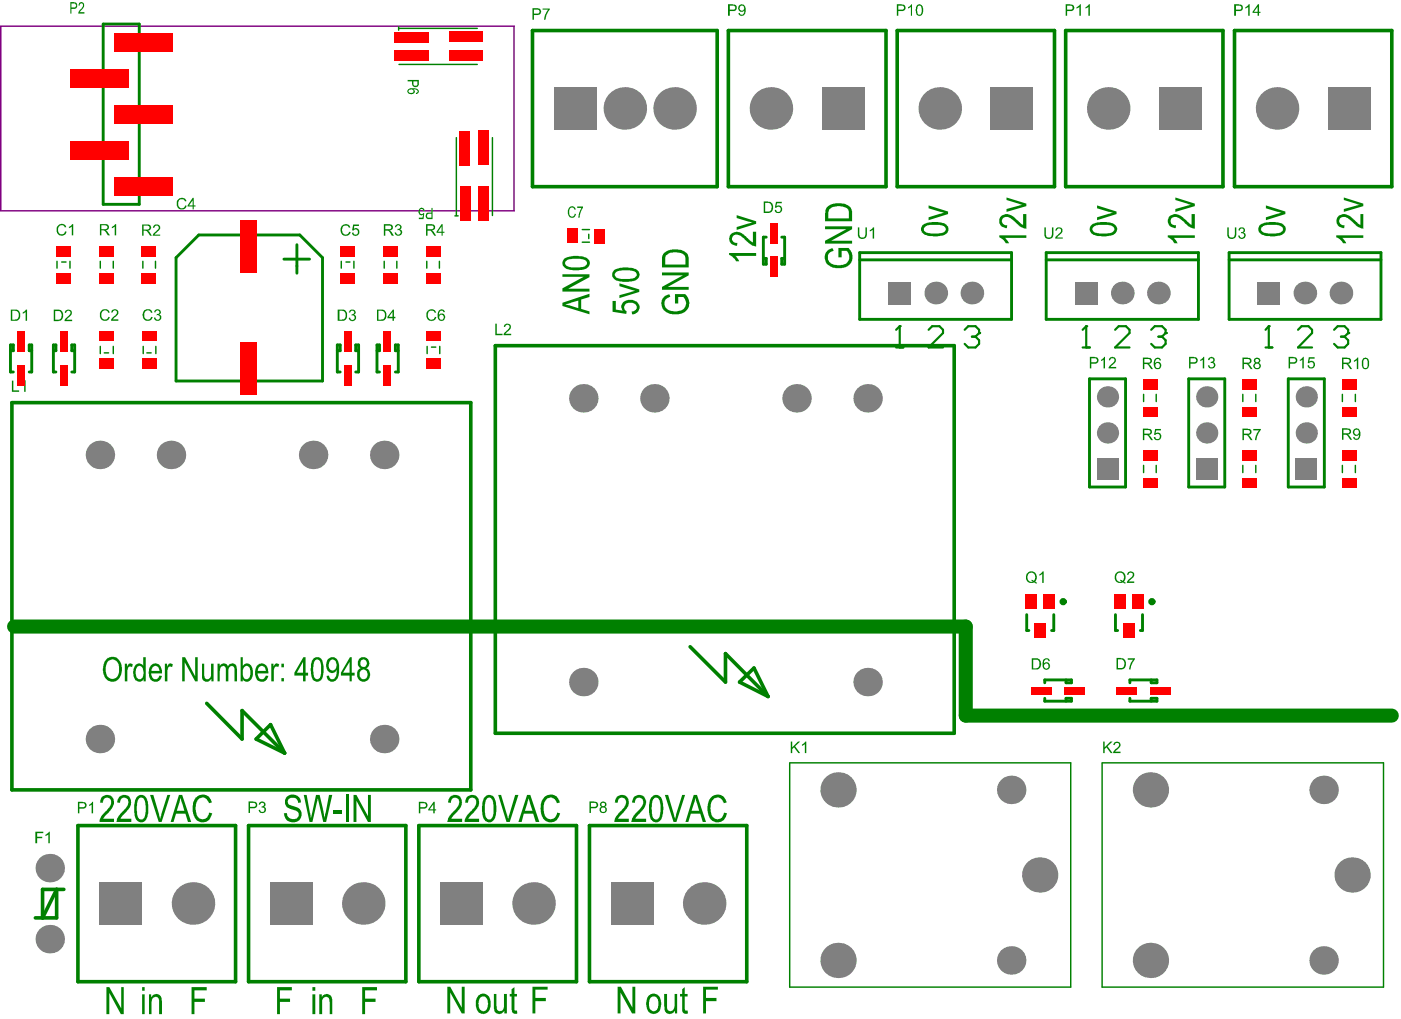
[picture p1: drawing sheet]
<svg xmlns="http://www.w3.org/2000/svg" width="164mm" height="120mm" viewBox="0 0 164 120" stroke-linecap="round" stroke-linejoin="round" font-family="sans-serif">
<path d="M.1 3.1h60.2v21.6h-60.2z" fill="none" stroke="#800080" stroke-width=".17"/>
<g fill="none" stroke="#008000" stroke-width=".34">
<path d="M12.1 2.8h4.2v21.2h-4.2zM20.7 30.2l2.6-2.6h11.9l2.6 2.6v14.5h-17.1zM33.3 30.4h3M34.8 28.7v3.4M89.9 27.8h-.3v3.2h.3v-.7h-.3M91.7 27.8h.4v3.2h-.4v-.7h.4M100.9 29.7h17.8v7.8h-17.8zM100.9 30.5h17.8M122.8 29.7h17.8v7.8h-17.8zM122.8 30.5h17.8M144.2 29.7h17.8v7.8h-17.8zM144.2 30.5h17.8"/>
<path d="M1.2 41.2h.4v-.7h-.4v3.2h.4M3.7 41.2h-.3v-.7h.3v3.2h-.3M6.3 41.2h.3v-.7h-.3v3.2h.3M8.8 41.2h-.4v-.7h.4v3.2h-.4M39.6 41.2h.3v-.7h-.3v3.2h.3M42.1 41.2h-.4v-.7h.4v3.2h-.4M44.2 41.2h.3v-.7h-.3v3.2h.3M46.7 41.2h-.3v-.7h.3v3.2h-.3M127.8 44.5h4.3v12.7h-4.3zM139.5 44.5h4.2v12.7h-4.2zM151.2 44.5h4.2v12.7h-4.2zM120.5 72.1v1.9h.2"/>
<path d="M123.7 72.1v1.9h-.3M125.1 79.8v.3h.6v-.3h-3.1v.3M130.9 72.1v1.9h.2M134.1 72.1v1.9h-.3M135.1 79.8v.3h.7v-.3h-3.2v.3M122.6 82v.3h3.1v-.3h-.6v.3M132.6 82v.3h3.2v-.3h-.7v.3"/>
</g>
<g fill="none" stroke="#008000" stroke-width=".42">
<path d="M62.5 3.6h21.7v18.3h-21.7zM85.5 3.6h18.5v18.3h-18.5zM105.3 3.6h18.4v18.3h-18.4zM125 3.6h18.5v18.3h-18.5zM144.9 3.6h18.4v18.3h-18.4zM1.4 47.3h53.8v45.4h-53.8zM58.1 40.6h53.9v45.5h-53.9zM81 75.9l4.1 4.1v-3.3l5 5M9.1 96.9h18.5v18.3h-18.5zM24.3 82.5l4.1 4.2v-3.3l5 5M29.2 96.9h18.4v18.3h-18.4zM30.1 86.7l1.6-1.7 1.7 3.4z"/>
<path d="M49.1 96.9h18.5v18.3h-18.5zM69.2 96.9h18.4v18.3h-18.4zM86.8 80l1.7-1.6 1.6 3.3zM7.5 104.4h-2.5v3.3l1.6-3.3v3.3h-2.5"/>
</g>
<g fill="none" stroke="#008000" stroke-width=".17">
<path d="M46.8 3.2v.3M46.8 7.6h9.2M46.8 3.3h9.2M53.5 16.2v9.1M57.8 16.2v9.1M6.7 30.7v.8M7.2 30.8h.5M8.2 30.7v.8M11.8 30.7v.8M13.3 30.7v.8M16.8 30.7v.8M18.2 30.7v.8"/>
<path d="M40 30.7v.8M40.6 30.8h.5M41.5 30.7v.8M45.1 30.7v.8M46.6 30.7v.8M50.1 30.7v.8M51.6 30.7v.8M53.4 25.3h.4M68.3 28.4h.9M68.3 26.9h.9M69.1 27.5v.5M11.8 40.7v.8"/>
<path d="M12.2 41.4h.5M13.3 40.7v.8M16.8 40.7v.8M17.2 41.4h.5M18.3 40.7v.8M50.1 40.7v.8M50.6 40.7h.5M51.6 40.7v.8M134.2 46.3v.8M134.2 54.6v.9M135.7 46.3v.8M135.7 54.6v.9"/>
<path d="M145.8 46.3v.8M145.8 54.6v.9M147.4 46.3v.8M147.4 54.6v.9M157.5 46.3v.8M157.5 54.6v.9M159 46.3v.8M159 54.6v.9M92.7 89.5h32.9v26.3h-32.9v-26.2M129.3 89.5h33v26.3h-33v-26.2"/>
</g>
<path d="M1.7 73.5h111.6v10.5h50" fill="none" stroke="#008000" stroke-width="1.7"/>
<g fill="#008000">
<path d="M66.7 24.4a.45 .45 0 0 1 .5-.2 .45 .45 0 0 1 .4 .4h-.2a.33 .33 0 0 0-.4-.2 .33 .33 0 0 0-.2 .4v.1a.34 .34 0 0 0 .2 .5 .34 .34 0 0 0 .4-.3h.2a.49 .49 0 0 1-.6 .4 .49 .49 0 0 1-.4-.5z"/>
<path d="M67.7 24.2h.7v.2l-.3 .7-.1 .4h-.1v-.3l.3-.8h-.5z"/>
<path d="M10.5 94.4l.4-.3v1.4h-.1v-1.1l-.3 .2z"/>
<path d="M30.4 94.3a.39 .39 0 0 1 .5-.2 .39 .39 0 0 1 .2 .5l-.1 .1a.43 .43 0 0 1 0 .7 .43 .43 0 0 1-.6-.3l.1-.1a.25 .25 0 0 0 .3 .3 .25 .25 0 0 0 .2-.3 .25 .25 0 0 0-.3-.2v-.2a.24 .24 0 0 0 .3-.1 .24 .24 0 0 0-.2-.3 .24 .24 0 0 0-.3 .2h-.1z"/>
<path d="M41 36.5a.36 .36 0 0 1 .6-.1 .36 .36 0 0 1 0 .5h-.1a.41 .41 0 0 1 .1 .7 .41 .41 0 0 1-.7-.3h.2a.28 .28 0 0 0 .3 .3 .28 .28 0 0 0 .2-.4 .28 .28 0 0 0-.4-.2l.1-.1a.22 .22 0 0 0 .2-.2 .22 .22 0 0 0-.2-.2 .22 .22 0 0 0-.2 .2h-.2z"/>
<path d="M50.1 36.5h.1a.56 .56 0 0 1 .5-.2 .56 .56 0 0 1 .5 .4h-.2a.44 .44 0 0 0-.6-.2 .44 .44 0 0 0-.2 .6 .41 .41 0 0 0 .4 .4 .41 .41 0 0 0 .4-.3h.2a.59 .59 0 0 1-.6 .4 .67 .67 0 0 1-.5-1z"/>
<path d="M100.7 26.7h.1v.8a.36 .36 0 0 0 .4 .4 .36 .36 0 0 0 .4-.4v-.8h.1v.8a.53 .53 0 0 1-.5 .5 .53 .53 0 0 1-.5-.5z"/>
<path d="M102.1 27l.2-.1 .1-.2h.2v1.3h-.2v-1l-.3 .2z"/>
<path d="M134.1 42h.6a.43 .43 0 0 1 .5 .3l-.2 .3-.2 .1 .2 .1 .3 .5h-.2l-.5-.6h-.3v.6h-.2zM134.3 42.1v.5h.4a.23 .23 0 0 0 .3-.2 .23 .23 0 0 0-.3-.3z"/>
<path d="M135.5 42.1a.42 .42 0 0 1 .7 .2h-.1a.27 .27 0 0 0-.4-.2 .27 .27 0 0 0-.2 .4v.1a.42 .42 0 0 1 .6 0 .42 .42 0 0 1 .1 .6 .42 .42 0 0 1-.6 .1 .94 .94 0 0 1-.1-1.2zM135.6 42.7a.3 .3 0 0 0 .2 .5 .3 .3 0 0 0 .3-.3 .3 .3 0 0 0-.3-.3z"/>
<path d="M9.1 94.1h.6a.41 .41 0 0 1 .5 .4 .41 .41 0 0 1-.5 .4h-.4v.6h-.2zM9.3 94.3v.4h.4a.25 .25 0 0 0 .3-.2 .25 .25 0 0 0-.3-.2z"/>
<path d="M29.2 94.1h.5a.41 .41 0 0 1 .5 .4 .41 .41 0 0 1-.5 .4h-.4v.5h-.1zM29.3 94.2v.5h.4a.25 .25 0 0 0 .3-.2 .25 .25 0 0 0-.3-.3z"/>
<path d="M39.6 36.3h.5a.67 .67 0 0 1 .5 1.1 .47 .47 0 0 1-.5 .2h-.5zM39.8 36.5v1h.3a.52 .52 0 0 0 .4-.3 .52 .52 0 0 0 0-.5l-.2-.2z"/>
<path d="M51.5 36.5v-.1a.42 .42 0 0 1 .7 .2h-.2a.27 .27 0 0 0-.3-.1 .27 .27 0 0 0-.2 .3v.2a.42 .42 0 0 1 .7 0 .42 .42 0 0 1-.3 .6 .57 .57 0 0 1-.5-.8zM51.6 37.1a.28 .28 0 0 0 .1 .4 .28 .28 0 0 0 .4-.1 .28 .28 0 0 0-.2-.4l-.2-.1z"/>
<path d="M50 26.3h.6a.4 .4 0 0 1 .4 .2 .4 .4 0 0 1 0 .4l-.3 .1 .2 .2 .3 .5h-.2l-.5-.6h-.3v.6h-.2zM50.2 26.5v.4h.3a.23 .23 0 0 0 .4-.2 .23 .23 0 0 0-.3-.2z"/>
<path d="M51.8 26.3h.1v.9h.3v.1h-.3v.4h-.1v-.4h-.6v-.1zM51.8 26.6l-.4 .6h.4z"/>
</g>
<path d="M105.6 38.3h.1M105.6 38.3v2.5M105.6 38.3l-.4 .4M105.2 40.8h.8" fill="none" stroke="#008000" stroke-width=".25"/>
<g fill="#008000">
<path d="M132.3 77.3h.9l-.5 .9v.4h-.2v-.4l.3-.5 .2-.3h-.7z"/>
<path d="M132.4 67.1a.43 .43 0 0 1 .6 .1 .43 .43 0 0 1 0 .6l-.5 .4h.6v.2h-.9l.2-.4a.67 .67 0 0 0 .5-.7l-.2-.1-.2 .1-.1 .2-.2-.1z"/>
<path d="M121.1 77.3h.4a.67 .67 0 0 1 .6 .9 .51 .51 0 0 1-.6 .4h-.4zM121.2 77.4v1h.3a.54 .54 0 0 0 .5-.4 .54 .54 0 0 0-.3-.6z"/>
<path d="M122.4 77.4a.42 .42 0 0 1 .5-.2 .42 .42 0 0 1 .3 .4h-.2a.26 .26 0 0 0-.3-.2 .26 .26 0 0 0-.2 .3v.2a.4 .4 0 0 1 .5-.1 .4 .4 0 0 1 .2 .5 .47 .47 0 0 1-.7 .2 .47 .47 0 0 1-.2-.6zM122.5 78.2a.3 .3 0 0 0 .6 0 .3 .3 0 0 0-.6 0z"/>
<path d="M131 77.2l.5 .1a.66 .66 0 0 1 .6 .4 .66 .66 0 0 1-.1 .7l-.3 .2h-.7zM131.2 77.4v1h.3a.49 .49 0 0 0 .4-.3 .49 .49 0 0 0-.1-.5l-.1-.2z"/>
<path d="M130.9 67.3a.69 .69 0 0 1 1 0 .69 .69 0 0 1 0 1l.2 .1-.1 .1-.3-.1a.69 .69 0 0 1-.8-.3 .69 .69 0 0 1 0-.8zM131.1 67.4l-.1 .2a.47 .47 0 0 0 .1 .5 .47 .47 0 0 0 .5 .1h-.2l.1-.2 .2 .2a.52 .52 0 0 0 .2-.6 .52 .52 0 0 0-.4-.4h-.3z"/>
</g>
<path d="M130.8 38.7l.5-.4h.8l.4 .4v.4l-1.7 1.7h1.7" fill="none" stroke="#008000" stroke-width=".25"/>
<g fill="#008000">
<path d="M135.5 50.3h.7v.2h-.5l-.1 .4a.45 .45 0 0 1 .6 .1 .45 .45 0 0 1-.2 .6 .45 .45 0 0 1-.6-.2v-.1h.1a.29 .29 0 0 0 .4 .2 .29 .29 0 0 0 .2-.4 .29 .29 0 0 0-.3-.2l-.2 .2-.2-.1z"/>
<path d="M134.1 50.3h.6a.43 .43 0 0 1 .5 .4l-.2 .3-.2 .1h.2l.3 .6h-.2l-.5-.6h-.3v.6h-.2zM134.3 50.5v.4h.4a.23 .23 0 0 0 .3-.2 .23 .23 0 0 0-.3-.2z"/>
</g>
<path d="M135.1 38.7l.4-.4h.8l.5 .4v.4M135.9 39.5h.4M136.3 39.5l.5 .4v.5l-.5 .4h-.8l-.4-.4M136.8 39.1h.1M136.8 39.1l-.5 .4M148.9 38.3h.1M148.9 38.3v2.5M148.9 38.3l-.4 .4M148.5 40.8h.8" fill="none" stroke="#008000" stroke-width=".25"/>
<g fill="#008000">
<path d="M12.5 115.8h.3l1.4 2.5v-2.5h.3v3.2h-.3l-1.4-2.5v2.5h-.3z"/>
<path d="M22.5 115.8h1.8v.4h-1.5v1h1.2v.4h-1.2v1.4h-.3z"/>
<path d="M32.5 115.8h1.7v.4h-1.4v1h1.2v.4h-1.2v1.4h-.3z"/>
<path d="M1.4 44.7h.2v1.1h.6v.2h-.8z"/>
<path d="M2.5 45l.3-.2 .1-.2h.1v1.4h-.2v-1.1l-.2 .2h-.1z"/>
<path d="M49.2 24.5a.35 .35 0 0 1 .4-.1 .35 .35 0 0 1 .2 .3h-.1a.24 .24 0 0 0-.3-.2 .24 .24 0 0 0-.1 .4v.1l.1 .1 .4-.1-.1 .7h-.6v-.2h.5l.1-.3a.4 .4 0 0 1-.5-.1 .4 .4 0 0 1 0-.5z"/>
<path d="M58.1 38h.2v1.2h.7v.1h-.9z"/>
<path d="M59.2 38.1a.51 .51 0 0 1 .8 .3l-.1 .3-.6 .5h.7v.1h-.9l.1-.3 .5-.4a.25 .25 0 0 0 .1-.3 .25 .25 0 0 0-.3-.2l-.2 .3h-.2z"/>
<path d="M63.7 1h.8l-.4 .7-.1 .6h-.2l.1-.5 .4-.7h-.6z"/>
<path d="M129.2 42.2l.5-.3v1.3h-.2v-1l-.3 .2z"/>
<path d="M130.2 42a.43 .43 0 0 1 .7 .1 .43 .43 0 0 1-.3 .6l-.3 .4h.7v.1h-.9l.1-.3 .2-.2a.46 .46 0 0 0 .3-.6 .28 .28 0 0 0-.3 0 .28 .28 0 0 0-.1 .2h-.2z"/>
<path d="M126.3 .8l.5-.3v1.3h-.1v-1l-.3 .2z"/>
<path d="M127.4 .8l.2-.1 .2-.2h.1v1.3h-.2v-1l-.3 .2z"/>
<path d="M140.8 42.2l.5-.3v1.3h-.2v-1l-.3 .2z"/>
<path d="M141.8 42a.39 .39 0 0 1 .5-.1 .39 .39 0 0 1 .2 .5l-.1 .1a.4 .4 0 0 1 .1 .6 .4 .4 0 0 1-.6 .1l-.2-.3h.2a.28 .28 0 0 0 .3 .2 .28 .28 0 0 0 .2-.3 .28 .28 0 0 0-.3-.2v-.1a.23 .23 0 0 0 .2-.2 .23 .23 0 0 0-.2-.3 .23 .23 0 0 0-.2 .3h-.1z"/>
<path d="M146.1 .8l.3-.1 .1-.2h.1v1.3h-.1v-1l-.3 .2z"/>
<path d="M158.9 42.3l.2-.1 .2-.2h.1v1.3h-.2v-1l-.3 .2z"/>
<path d="M152.5 42.2l.5-.3v1.3h-.2v-1l-.3 .2z"/>
<path d="M153.6 41.9h.7v.2h-.6l-.1 .3a.44 .44 0 0 1 .7 .2 .44 .44 0 0 1-.3 .6 .44 .44 0 0 1-.6-.3h.2a.3 .3 0 0 0 .3 .2 .3 .3 0 0 0 .3-.3 .3 .3 0 0 0-.3-.3h-.2l-.1 .1h-.1z"/>
<path d="M4.1 97.6h1v.2h-.7v.4h.6v.2h-.6v.6h-.3z"/>
<path d="M5.3 97.9l.5-.3v1.4h-.1v-1.1l-.3 .2z"/>
<path d="M2.7 36.7l.3-.4h.2v1.3h-.2v-1l-.2 .2h-.1z"/>
<path d="M7.7 36.4a.42 .42 0 0 1 .6 0 .42 .42 0 0 1 0 .6l-.5 .5h.7v.2l-.9-.1a.96 .96 0 0 1 .5-.6l.1-.1a.25 .25 0 0 0 .1-.3 .25 .25 0 0 0-.3-.1l-.3 .2h-.1z"/>
<path d="M6.7 26.6a.6 .6 0 0 1 .6-.3 .6 .6 0 0 1 .5 .3l-.2 .1a.45 .45 0 0 0-.6-.2 .45 .45 0 0 0-.2 .6 .4 .4 0 0 0 .4 .4 .4 .4 0 0 0 .4-.3h.2a.6 .6 0 0 1-.8 .4 .6 .6 0 0 1-.4-.7z"/>
<path d="M8.1 26.6l.2-.1 .2-.2h.1v1.3h-.2v-1l-.3 .2z"/>
<path d="M9.3 .4a.35 .35 0 0 1 .4-.1 .35 .35 0 0 1 .2 .4l-.5 .7h.5v.2h-.7v-.3l.3-.3a.48 .48 0 0 0 .2-.6h-.3v.3l-.2-.1z"/>
<path d="M16.9 36.5a.62 .62 0 0 1 1 .2h-.2a.45 .45 0 0 0-.6-.2 .45 .45 0 0 0-.2 .6 .41 .41 0 0 0 .4 .4 .41 .41 0 0 0 .4-.3h.2a.61 .61 0 0 1-.8 .4 .61 .61 0 0 1-.3-.8z"/>
<path d="M18.2 36.4a.37 .37 0 0 1 .5 0 .37 .37 0 0 1 0 .5 .39 .39 0 0 1 .2 .5 .39 .39 0 0 1-.5 .2l-.3-.2v-.1h.1a.27 .27 0 0 0 .4 .2 .27 .27 0 0 0 .2-.4 .27 .27 0 0 0-.4-.1v-.2a.21 .21 0 0 0 .3-.2 .21 .21 0 0 0-.3-.2 .21 .21 0 0 0-.2 .3l-.1-.1z"/>
<path d="M18 26.5a.43 .43 0 0 1 .6-.1 .43 .43 0 0 1 0 .7l-.4 .4h.6v.2h-.9l.1-.3 .4-.3a.42 .42 0 0 0 .1-.6 .28 .28 0 0 0-.4 .2h-.2z"/>
<path d="M20.8 23.5a.61 .61 0 0 1 .6-.3 .61 .61 0 0 1 .5 .4h-.2a.43 .43 0 0 0-.5-.2 .43 .43 0 0 0-.3 .5 .41 .41 0 0 0 .3 .5 .41 .41 0 0 0 .5-.3h.2a.6 .6 0 0 1-.6 .5 .75 .75 0 0 1-.5-1.1z"/>
<path d="M46.4 26.5a.37 .37 0 0 1 .6-.1 .37 .37 0 0 1-.1 .5 .39 .39 0 0 1 .3 .6 .39 .39 0 0 1-.6 .2l-.2-.2-.1-.2h.2a.25 .25 0 0 0 .3 .2 .25 .25 0 0 0 .2-.3 .25 .25 0 0 0-.4-.2v-.1a.22 .22 0 0 0 .3-.2 .22 .22 0 0 0-.1-.3 .22 .22 0 0 0-.3 .2v.1l-.2-.1z"/>
<path d="M92.8 87h.2v.7l.6-.7h.3l-.6 .6 .6 .8h-.2l-.5-.7-.2 .2v.5h-.2z"/>
<path d="M94.1 87.4l.3-.2 .1-.2h.1v1.4h-.2v-1.1l-.3 .2z"/>
<path d="M85.6 29.7h3.1v.3h-2.4l.3 .3 .1 .4h-.3a1.51 1.51 0 0 0-.8-.8z"/>
<path d="M85.7 27.6a1.06 1.06 0 0 1 1.7 .1l.9 .8v-1.3h.4v1.7l-.5-.1-.7-.6a1.48 1.48 0 0 0-1.1-.7 .5 .5 0 0 0-.5 .6 .5 .5 0 0 0 .6 .4l-.1 .3a.86 .86 0 0 1-.7-1.2z"/>
<path d="M86.4 25.3l2.3 .7v.3l-2.3 .7v-.4l1.9-.5-1.9-.5z"/>
<path d="M91.1 23.7h.6v.2h-.5l-.1 .3a.44 .44 0 0 1 .6 .2 .44 .44 0 0 1-.2 .6 .44 .44 0 0 1-.6-.3l.2-.1a.3 .3 0 0 0 .3 .3 .3 .3 0 0 0 .3-.3 .3 .3 0 0 0-.3-.3h-.2l-.1 .1h-.2z"/>
<path d="M96.9 29.6l.3-.3 .4-.2h.1l.1 .3a.84 .84 0 0 0-.6 1 .84 .84 0 0 0 .9 .7 1.38 1.38 0 0 0 1.4-.4 1.01 1.01 0 0 0-.1-1.3h-.6v.8h-.4v-1.1h1.2a1.33 1.33 0 0 1 .4 1.5 1.33 1.33 0 0 1-1.4 .9h-.2a1.4 1.4 0 0 1-1.6-1.4z"/>
<path d="M96.8 26.6h3.2v.3l-2.5 1.4h2.5v.3h-3.2v-.3l2.5-1.4h-2.5z"/>
<path d="M50.6 24.4h.2v1.3h-.4a.38 .38 0 0 1-.4-.4 .38 .38 0 0 1 .4-.3h.2zM50.1 25.2v.1a.19 .19 0 0 0 .1 .2 .19 .19 0 0 0 .2 0h.2v-.4h-.3z"/>
<path d="M62.5 1h.5a.41 .41 0 0 1 .5 .4 .41 .41 0 0 1-.5 .4h-.3v.5h-.2zM62.7 1.1v.5h.3a.25 .25 0 0 0 .3-.2 .25 .25 0 0 0-.3-.3z"/>
<path d="M85.4 .5h.5a.41 .41 0 0 1 .5 .3 .41 .41 0 0 1-.4 .5h-.4v.5h-.2zM85.6 .7v.4h.4a.24 .24 0 0 0 .3-.2 .24 .24 0 0 0-.3-.2z"/>
<path d="M86.7 .7a.47 .47 0 0 1 .6-.1 .47 .47 0 0 1 .2 .5v.1a.6 .6 0 0 1-.5 .7l-.3-.3 .1-.1a.27 .27 0 0 0 .4 .2 .27 .27 0 0 0 .1-.4v-.1a.42 .42 0 0 1-.6 .1 .42 .42 0 0 1 0-.6zM86.8 .8a.29 .29 0 0 0 .1 .4 .29 .29 0 0 0 .4 0 .29 .29 0 0 0-.1-.5h-.3z"/>
<path d="M127.9 41.9h.5a.41 .41 0 0 1 .5 .4 .41 .41 0 0 1-.5 .4h-.3v.5h-.2zM128.1 42v.5h.3a.25 .25 0 0 0 .3-.2 .25 .25 0 0 0-.3-.3z"/>
<path d="M125 .5h.6a.39 .39 0 0 1 .5 .4 .39 .39 0 0 1-.5 .4h-.4v.5h-.2zM125.2 .7v.4h.4a.24 .24 0 0 0 .3-.2 .24 .24 0 0 0-.3-.2z"/>
<path d="M145.8 42h.6a.43 .43 0 0 1 .4 .3l-.1 .3-.2 .1 .1 .1 .4 .5h-.2l-.5-.6h-.3v.6h-.2zM146 42.1v.5h.3a.23 .23 0 0 0 .4-.2 .23 .23 0 0 0-.3-.3z"/>
<path d="M147.2 42.1a.38 .38 0 0 1 .5-.1 .38 .38 0 0 1 .1 .6h-.1a.4 .4 0 0 1 .2 .5 .4 .4 0 0 1-.4 .3v-.1a.37 .37 0 0 1-.4-.3 .37 .37 0 0 1 .2-.4l-.2-.3zM147.3 42.3a.22 .22 0 0 0 .4 0 .22 .22 0 0 0-.4 0zM147.2 43a.3 .3 0 0 0 .6 0 .3 .3 0 0 0-.6 0z"/>
<path d="M139.5 41.9h.6a.41 .41 0 0 1 .4 .4 .41 .41 0 0 1-.5 .4h-.3v.5h-.2zM139.7 42v.5h.3a.25 .25 0 0 0 .4-.2 .25 .25 0 0 0-.4-.3z"/>
<path d="M144.8 .5h.5a.41 .41 0 0 1 .5 .4 .41 .41 0 0 1-.4 .4h-.4v.5h-.2zM145 .7v.4h.4a.24 .24 0 0 0 .3-.2 .24 .24 0 0 0-.3-.2z"/>
<path d="M147.6 .5h.1v.9h.2v.1h-.2v.3h-.1v-.3h-.6v-.1zM147.6 .8l-.5 .6h.5z"/>
<path d="M157.5 42h.6a.43 .43 0 0 1 .4 .3l-.1 .3-.2 .1 .1 .1 .4 .5h-.3l-.4-.6h-.4v.6h-.1zM157.6 42.1v.5h.4a.23 .23 0 0 0 .4-.2 .23 .23 0 0 0-.3-.3z"/>
<path d="M159.9 42.1a.46 .46 0 0 1 .6 0 .46 .46 0 0 1 .1 .5v.1a.45 .45 0 0 1-.1 .5 .45 .45 0 0 1-.6-.1l-.1-.2v-.6zM160 42.2v.4a.37 .37 0 0 0 0 .4 .37 .37 0 0 0 .4 .2l.1-.2v-.2a.52 .52 0 0 0-.2-.7z"/>
<path d="M151.2 41.9h.6a.41 .41 0 0 1 .4 .4 .41 .41 0 0 1-.5 .4h-.3v.5h-.2zM151.4 42v.5h.3a.25 .25 0 0 0 .4-.2 .25 .25 0 0 0-.4-.3z"/>
<path d="M1.3 36.3h.4a.66 .66 0 0 1 .6 .4 .66 .66 0 0 1 0 .7 .45 .45 0 0 1-.5 .2h-.5zM1.4 36.5v1h.4a.53 .53 0 0 0 .4-.5 .53 .53 0 0 0-.3-.5z"/>
<path d="M6.3 36.3h.5a.68 .68 0 0 1 .6 .6 .68 .68 0 0 1-.4 .7l-.7 .1zM6.5 36.5v1h.3a.48 .48 0 0 0 .4-.7v-.1l-.2-.2z"/>
<path d="M8.3 .2h.3a.4 .4 0 0 1 .5 .4 .4 .4 0 0 1-.4 .4h-.3v.6h-.1zM8.4 .4v.5h.3a.23 .23 0 0 0 .2-.3 .23 .23 0 0 0-.2-.2z"/>
<path d="M16.7 26.4h.6a.37 .37 0 0 1 .4 .3 .37 .37 0 0 1-.3 .4l.2 .1 .2 .5h-.2l-.3-.5-.2-.1h-.3v.6h-.1zM16.8 26.5v.4h.4a.24 .24 0 0 0 .4-.2 .24 .24 0 0 0-.3-.2z"/>
<path d="M22.6 23.2h.1v.9h.2v.1h-.2v.4h-.1v-.4h-.6v-.1zM22.6 23.5l-.4 .6h.4z"/>
<path d="M49.1 94.1h.6a.41 .41 0 0 1 .5 .4 .41 .41 0 0 1-.5 .4h-.4v.6h-.2zM49.3 94.3v.4h.4a.25 .25 0 0 0 .3-.2 .25 .25 0 0 0-.3-.2z"/>
<path d="M50.9 94.1h.1v.9h.2v.1h-.2v.4h-.2v-.4h-.6v-.1zM50.8 94.4l-.4 .6h.4z"/>
<path d="M44.2 36.3h.5a.66 .66 0 0 1 .6 .4 .66 .66 0 0 1-.1 .8l-.2 .1h-.8zM44.4 36.5v1h.3a.52 .52 0 0 0 .5-.4 .52 .52 0 0 0-.4-.6z"/>
<path d="M46.1 36.3h.1v.9h.2v.2h-.2v.2h-.1v-.2h-.6v-.2zM46.1 36.6l-.5 .6h.5z"/>
<path d="M45 26.3h.6a.39 .39 0 0 1 .5 .3 .39 .39 0 0 1-.4 .5l.3 .1 .2 .5h-.2l-.5-.6h-.3v.6h-.2zM45.2 26.5v.4h.4a.23 .23 0 0 0 .3-.2 .23 .23 0 0 0-.3-.2z"/>
<path d="M47.8 9.4h1.3v.4a.4 .4 0 0 1-.4 .4 .4 .4 0 0 1-.4-.4v-.2h-.5zM48.5 9.6v.2a.23 .23 0 0 0 .2 .3 .23 .23 0 0 0 .3-.3v-.2z"/>
<path d="M47.9 10.5l.2-.1h.5a.41 .41 0 0 1 .4 .1 .41 .41 0 0 1 0 .5h-.2v-.1a.2 .2 0 0 0 .2-.2 .2 .2 0 0 0-.2-.2h-.3a.3 .3 0 0 1 .1 .3 .3 .3 0 0 1-.3 .2 .35 .35 0 0 1-.4-.1 .35 .35 0 0 1 0-.4zM48 10.6a.28 .28 0 0 0 .2 .3 .28 .28 0 0 0 .3-.3l-.2-.1z"/>
<path d="M69.2 94.1h.5a.41 .41 0 0 1 .5 .4 .41 .41 0 0 1-.5 .4h-.4v.5h-.1zM69.3 94.2v.5h.4a.25 .25 0 0 0 .3-.2 .25 .25 0 0 0-.3-.3z"/>
<path d="M70.4 94.2h.1a.35 .35 0 0 1 .5-.1 .35 .35 0 0 1-.1 .6 .41 .41 0 0 1 .2 .6 .41 .41 0 0 1-.6 .1 .38 .38 0 0 1-.1-.4 .38 .38 0 0 1 .2-.3l-.2-.2zM70.6 94.4a.22 .22 0 0 0 .4 0 .22 .22 0 0 0-.4 0zM70.5 95a.3 .3 0 0 0 .6 0 .3 .3 0 0 0-.6 0z"/>
<path d="M89.6 23.6l.5 .1a.66 .66 0 0 1 .6 .4 .66 .66 0 0 1-.1 .7l-.3 .2h-.7zM89.8 23.8v1h.3a.49 .49 0 0 0 .4-.3 .49 .49 0 0 0-.1-.5l-.1-.2z"/>
<path d="M97 24.3a2.24 2.24 0 0 1 2.9 .1l.1 .4v1.2h-3.2l.1-1.3zM97.3 24.6l-.1 1h2.4v-.5a.66 .66 0 0 0-.7-.8 1.75 1.75 0 0 0-1.3 .1z"/>
</g>
<path d="M109 38.7l.4-.4h.8l.5 .4v.4l-1.7 1.7h1.7M113.2 38.7l.4-.4h.9l.4 .4v.4M114 39.5h.5M114.5 39.5l.4 .4v.5l-.4 .4h-.9l-.4-.4M114.9 39.1h.1M114.9 39.1l-.4 .4" fill="none" stroke="#008000" stroke-width=".25"/>
<g fill="#008000">
<path d="M117.3 27.6h3.1v.3h-2.5l.5 .6-.4 .1-.3-.5-.4-.3z"/>
<path d="M117.3 25.5a1.08 1.08 0 0 1 1.7 0l.8 .8 .3 .1v-1.3h.3v1.8l-.1-.1a1.99 1.99 0 0 1-1.2-.7 1.34 1.34 0 0 0-1.2-.6 .5 .5 0 0 0-.3 .6 .5 .5 0 0 0 .6 .3l-.1 .4a.84 .84 0 0 1-.7-.4 .84 .84 0 0 1-.1-.9z"/>
<path d="M118.1 23.2l2.3 .7v.3l-2.3 .7v-.4l1.9-.5-1.9-.5z"/>
<path d="M129.4 87h.2v.7l.7-.7h.3l-.6 .6 .6 .8h-.3l-.5-.7-.2 .2v.5h-.2z"/>
<path d="M130.8 87.1a.42 .42 0 0 1 .6 .1 .42 .42 0 0 1 0 .6l-.6 .4h.7v.2h-.9l.2-.4a.88 .88 0 0 0 .5-.7 .29 .29 0 0 0-.3-.1 .29 .29 0 0 0-.2 .3l-.2-.1z"/>
</g>
<path d="M127.5 38.3h.1M127.5 38.3v2.5M127.5 38.3l-.5 .4M127 40.8h.9" fill="none" stroke="#008000" stroke-width=".25"/>
<g fill="#008000">
<path d="M128.7 24.1l2.3 .7v.3l-2.3 .7v-.3l1.9-.5-1.9-.6z"/>
<path d="M122.5 26.7h.2v.8a.36 .36 0 0 0 .4 .4 .36 .36 0 0 0 .3-.4v-.8h.2v.8a.53 .53 0 0 1-.5 .5 .53 .53 0 0 1-.6-.5z"/>
<path d="M123.9 26.8l.2-.1a.44 .44 0 0 1 .6 .2 .44 .44 0 0 1-.3 .6l-.4 .4h.7v.1h-.9l.1-.2 .3-.3a.38 .38 0 0 0 .3-.3 .38 .38 0 0 0-.1-.4h-.2l-.2 .3h-.2z"/>
<path d="M147.1 50.3h.8v.2l-.3 .5-.2 .7h-.1v-.4l.2-.5 .2-.3h-.6z"/>
<path d="M137 27.6h3.2v.3h-2.5l.5 .7h-.4l-.3-.5-.5-.3z"/>
<path d="M137.2 25.5a1.12 1.12 0 0 1 1.7 .1l.9 .8v-1.3h.4v1.8a2.57 2.57 0 0 1-1.4-1 .96 .96 0 0 0-1.3-.3 .52 .52 0 0 0 0 .6 .52 .52 0 0 0 .5 .2v.4a.86 .86 0 0 1-.8-.4 .86 .86 0 0 1 0-.9z"/>
<path d="M137.9 23.2l2.3 .7v.3l-2.3 .7v-.4l1.8-.5-1.8-.5z"/>
<path d="M144 26.7h.2v.8a.36 .36 0 0 0 .3 .4 .36 .36 0 0 0 .4-.4v-.8h.2v.8a.53 .53 0 0 1-.6 .5 .53 .53 0 0 1-.5-.5z"/>
<path d="M145.4 26.8h.1a.35 .35 0 0 1 .5 0 .35 .35 0 0 1-.1 .5 .41 .41 0 0 1 .1 .7 .41 .41 0 0 1-.7-.3l.2-.1a.27 .27 0 0 0 .3 .3 .27 .27 0 0 0 .2-.4 .27 .27 0 0 0-.4-.1v-.2a.22 .22 0 0 0 .3-.1 .22 .22 0 0 0-.2-.3 .22 .22 0 0 0-.2 .2h-.2z"/>
<path d="M128 26.5a2.12 2.12 0 0 1 1.7-.4h.6a.75 .75 0 0 1 .8 .6 .75 .75 0 0 1-.5 .9 2.98 2.98 0 0 1-2.5-.2l-.3-.5zM128.2 26.7a.55 .55 0 0 0 .7 .7h1.2a.5 .5 0 0 0 .5-.2 .5 .5 0 0 0 0-.6 3.2 3.2 0 0 0-2.1-.1z"/>
<path d="M145.8 50.3h.6a.43 .43 0 0 1 .4 .4l-.1 .3-.2 .1h.1l.4 .6h-.2l-.5-.6h-.3v.6h-.2zM146 50.5v.4h.3a.23 .23 0 0 0 .4-.2 .23 .23 0 0 0-.3-.2z"/>
<path d="M157.5 50.3h.6a.43 .43 0 0 1 .4 .3l-.1 .3-.2 .1 .1 .1 .4 .5h-.3l-.4-.6h-.4v.6h-.1zM157.6 50.4v.5h.4a.23 .23 0 0 0 .4-.2 .23 .23 0 0 0-.3-.3z"/>
<path d="M158.8 50.4a.47 .47 0 0 1 .6-.1 .47 .47 0 0 1 .2 .6 .62 .62 0 0 1-.5 .8l-.3-.3v-.1h.2a.26 .26 0 0 0 .3 .2 .26 .26 0 0 0 .2-.4v-.1a.42 .42 0 0 1-.6 0 .42 .42 0 0 1-.1-.6zM158.9 50.7a.3 .3 0 0 0 .6 0 .3 .3 0 0 0-.6 0z"/>
</g>
<path d="M152.3 38.7l.4-.4h.8l.5 .4v.4l-1.7 1.7h1.7M156.5 38.7l.5-.4h.8l.4 .4v.4M157.3 39.5h.5M157.8 39.5l.4 .4v.5l-.4 .4h-.8l-.5-.4M158.2 39.1h.1M158.2 39.1l-.4 .4" fill="none" stroke="#008000" stroke-width=".25"/>
<g fill="#008000">
<path d="M156.8 27.6h3.2v.3h-2.5l.5 .7h-.4l-.4-.6-.4-.2z"/>
<path d="M157.1 25.3a1.44 1.44 0 0 1 1.8 .5l.5 .5 .2 .1v-1.3h.4l-.1 1.7a1.99 1.99 0 0 1-1.2-.7 1.21 1.21 0 0 0-1.4-.5 .53 .53 0 0 0-.1 .6 .53 .53 0 0 0 .6 .2l-.1 .4a.85 .85 0 0 1-.8-.5 .85 .85 0 0 1 .2-1z"/>
<path d="M157.7 23.2l2.3 .7v.3l-2.3 .7v-.4l1.8-.5-1.8-.5z"/>
<path d="M17.5 116.7h.2v.3a.64 .64 0 0 1 .8-.3 .64 .64 0 0 1 .5 .7v1.6h-.3v-1.4a.44 .44 0 0 0-.3-.6 .44 .44 0 0 0-.6 .4v1.6h-.3z"/>
<path d="M37.5 116.7h.3v.3a.66 .66 0 0 1 .8-.3 .66 .66 0 0 1 .4 .8v1.5h-.3v-1.4a.52 .52 0 0 0-.5-.6 .62 .62 0 0 0-.4 .8v1.2h-.3z"/>
<path d="M42.5 115.8h1.7v.4h-1.4v1h1.3v.4h-1.3v1.4h-.3z"/>
<path d="M62.5 115.8h1.8v.3h-1.5v1h1.2v.4h-1.2v1.4h-.3z"/>
<path d="M58 116.7h.2v1.3a.48 .48 0 0 0 .4 .6 .56 .56 0 0 0 .5-.7v-1.2h.4v2.2h-.3v-.3a.66 .66 0 0 1-.8 .4 .66 .66 0 0 1-.4-.8z"/>
<path d="M60 116.1l.4-.3v.9h.3v.2h-.3v1.7h.3v.3a.49 .49 0 0 1-.7-.5v-1.5h-.2v-.2h.2z"/>
<path d="M72.5 115.8h.4l1.3 2.5v-2.5h.3v3.1h-.3l-1.4-2.4v2.4h-.3z"/>
<path d="M77.9 116.7h.4v1.2a.52 .52 0 0 0 .4 .8 .69 .69 0 0 0 .5-.8v-1.2h.3v2.2h-.3v-.3a.66 .66 0 0 1-.8 .4 .66 .66 0 0 1-.4-.8z"/>
<path d="M80 116.1l.3-.3v.9h.4v.2h-.4v1.5a.21 .21 0 0 0 .2 .2 .21 .21 0 0 0 .2 0v.3a.51 .51 0 0 1-.5-.1 .51 .51 0 0 1-.2-.5v-1.4h-.2v-.2h.2z"/>
<path d="M77.9 34.9l.5-.3h.2l.1 .3a.84 .84 0 0 0-.7 .9 .84 .84 0 0 0 .9 .7 1.3 1.3 0 0 0 1.5-.5 .95 .95 0 0 0-.2-1.1h-.6v.7h-.4v-1.1h1.2a1.33 1.33 0 0 1 .4 1.5 1.33 1.33 0 0 1-1.3 .9h-.3a1.74 1.74 0 0 1-1.4-.6v-.1a1.11 1.11 0 0 1 .1-1.3z"/>
<path d="M77.7 32h3.1v.3l-2.4 1.4h2.4v.3h-3.1v-.3l2.4-1.4h-2.4z"/>
<path d="M71.9 35.3h.4v1l.8 .2a.77 .77 0 0 1-.1-.9 .77 .77 0 0 1 .7-.4 1.06 1.06 0 0 1 1.4 1 .88 .88 0 0 1-.9 .7l-.1-.4a.51 .51 0 0 0 .6-.4 .51 .51 0 0 0-.5-.6 .73 .73 0 0 0-1 .5l.1 .4 .2 .1v.3l-1.6-.2z"/>
<path d="M72.7 33.2l2.3 .8v.3l-2.3 .7v-.4l1.8-.5-1.8-.5z"/>
<path d="M82.5 115.8h1.7v.3h-1.4v1h1.3v.4h-1.3v1.4h-.3z"/>
<path d="M106.5 .8l.5-.3v1.3h-.1v-1l-.3 .2z"/>
<path d="M11.9 93.5a.84 .84 0 0 1 1.2-.1 .84 .84 0 0 1 .2 1.1l-.2 .4-1 1.2h1.3v.4h-1.7a2 2 0 0 1 .8-1.4 1.19 1.19 0 0 0 .5-1.3 .51 .51 0 0 0-.7-.1 .51 .51 0 0 0-.2 .5h-.4z"/>
<path d="M14 93.5a.82 .82 0 0 1 1-.1 .82 .82 0 0 1 .4 1l-.2 .4-1 1.1-.1 .2h1.3v.4h-1.7l.1-.6 .6-.7a1.1 1.1 0 0 0 .5-1.4 .53 .53 0 0 0-.6-.1 .53 .53 0 0 0-.2 .5h-.3v-.4z"/>
<path d="M17.6 93.3h.4l.8 2.8 .8-2.8h.4l-1 3.2h-.4z"/>
<path d="M22.9 93.8a1.09 1.09 0 0 1 1.1-.5 1.09 1.09 0 0 1 .8 .9l-.3 .1a.77 .77 0 0 0-.8-.7 .77 .77 0 0 0-.7 .8 2.03 2.03 0 0 0 .4 1.6 .8 .8 0 0 0 1.2-.6l.3 .1a1.11 1.11 0 0 1-.8 .9 1.11 1.11 0 0 1-1.2-.4l-.3-.6a2.67 2.67 0 0 1 .2-1.5z"/>
<path d="M33.6 93.5l.1-.1a.98 .98 0 0 1 1.6 .8h-.3a.67 .67 0 0 0-.5-.6 .67 .67 0 0 0-.7 .3 .58 .58 0 0 0 .6 .7 .98 .98 0 0 1 .9 1.2 1.03 1.03 0 0 1-.8 .7 1.03 1.03 0 0 1-1-.4l-.2-.6 .4-.1a.75 .75 0 0 0 .5 .7 .75 .75 0 0 0 .9-.4 .66 .66 0 0 0-.8-.7 .9 .9 0 0 1-.7-1.5z"/>
<path d="M35.6 93.3h.4l.5 2.7 .6-2.7h.4l.6 2.7 .5-2.7h.4l-.7 3.2h-.4l-.6-2.8-.6 2.8h-.4z"/>
<path d="M39.1 95.1h1v.4h-1z"/>
<path d="M16.7 115.8h.3v.5h-.3zM16.7 116.7h.3v2.3h-.3z"/>
<path d="M36.7 115.8h.3v.5h-.3zM36.7 116.7h.3v2.3h-.3z"/>
<path d="M56.1 116.9a.89 .89 0 0 1 1-.2 .89 .89 0 0 1 .5 1 1.09 1.09 0 0 1-.9 1.3 .99 .99 0 0 1-.9-1.2v-.3zM56.4 117l-.2 .4a1.36 1.36 0 0 0 .2 1.2 .53 .53 0 0 0 .6-.1 .53 .53 0 0 0 .2-.5 .74 .74 0 0 0-.6-1.1z"/>
<path d="M76.1 116.9a.86 .86 0 0 1 1-.2 .86 .86 0 0 1 .5 .9 1.37 1.37 0 0 1-.5 1.3 .84 .84 0 0 1-.9-.1 .84 .84 0 0 1-.3-.8l-.1-.3zM76.3 117.2l-.1 .3a1.19 1.19 0 0 0 .2 1.1 .55 .55 0 0 0 .6 0 .55 .55 0 0 0 .3-.6 1.18 1.18 0 0 0-.4-1.1h-.3z"/>
<path d="M77.8 29.8a2.16 2.16 0 0 1 2.9 0l.1 .4v1.2h-3.1v-1.2zM78.1 30v1h2.3v-.5a.8 .8 0 0 0-.9-.8l-.3-.1a1.26 1.26 0 0 0-1.1 .4z"/>
<path d="M72 31.8a2.9 2.9 0 0 1 2.6-.2 .75 .75 0 0 1 .4 .9 .75 .75 0 0 1-.8 .5h-.3a2.1 2.1 0 0 1-1.9-.4l-.2-.2v-.3zM72.2 32a.48 .48 0 0 0 .4 .7h.8a1.31 1.31 0 0 0 1.3-.3 .53 .53 0 0 0-.6-.6l-.7-.1a1.4 1.4 0 0 0-1.2 .3z"/>
<path d="M105.2 .5h.6a.41 .41 0 0 1 .5 .4 .41 .41 0 0 1-.6 .4h-.3v.5h-.2zM105.4 .7v.4h.3a.25 .25 0 0 0 .4-.2 .25 .25 0 0 0-.4-.2z"/>
<path d="M107.6 .7a.46 .46 0 0 1 .5-.1 .46 .46 0 0 1 .2 .5v.1a.6 .6 0 0 1-.4 .7 .76 .76 0 0 1-.4-1zM107.7 .7l-.1 .4a.6 .6 0 0 0 .3 .6 .52 .52 0 0 0 .3-.7 .28 .28 0 0 0-.2-.3 .28 .28 0 0 0-.3 0z"/>
<path d="M16 93.6a.73 .73 0 0 1 .8-.3 .73 .73 0 0 1 .5 .7l.1 .6a2.83 2.83 0 0 1-.3 1.6 .74 .74 0 0 1-.8 .3 .74 .74 0 0 1-.5-.7l-.1-.6a2.83 2.83 0 0 1 .3-1.6zM16.3 93.7v.1a2.43 2.43 0 0 0-.2 1.7 .52 .52 0 0 0 .2 .5 .52 .52 0 0 0 .5 .1v-.1a2.43 2.43 0 0 0 .3-1.7 .59 .59 0 0 0-.6-.7z"/>
<path d="M21 93.3h.4l1 3.2h-.3l-.3-1h-1.1l-.3 1h-.4zM21.2 93.6l-.5 1.6h.9z"/>
</g>
<path d="M40.7 93.3v3.2" fill="none" stroke="#008000" stroke-width=".34"/>
<g fill="#008000">
<path d="M41.5 93.3h.3l1.4 2.5v-2.5h.3v3.2h-.3l-1.4-2.5v2.5h-.3z"/>
<path d="M14.6 77.9h.3v.3a.4 .4 0 0 1 .3-.3 .4 .4 0 0 1 .4 .1l-.1 .3a.3 .3 0 0 0-.4 0 .3 .3 0 0 0-.1 .3l-.1 1.4h-.3z"/>
<path d="M19.3 77.9h.3v.3a.4 .4 0 0 1 .3-.3 .4 .4 0 0 1 .4 .1l-.1 .3a.3 .3 0 0 0-.4 0 .3 .3 0 0 0-.1 .3l-.1 1.4h-.3z"/>
<path d="M21.4 77.1h.3l1.2 2.3v-2.3h.3v2.9h-.3l-1.2-2.3v2.3h-.3z"/>
<path d="M23.7 77.9h.3v1.1a.49 .49 0 0 0 .4 .7 .55 .55 0 0 0 .4-.7v-1.1h.3v2.1h-.3v-.3a.6 .6 0 0 1-.8 .3 .6 .6 0 0 1-.3-.8z"/>
<path d="M25.5 77.9h.3v.3a.51 .51 0 0 1 .5-.4 .51 .51 0 0 1 .5 .4 .55 .55 0 0 1 .6-.3 .55 .55 0 0 1 .4 .6v1.5h-.3v-1.3a.35 .35 0 0 0-.2-.5 .35 .35 0 0 0-.5 .3v1.5h-.3v-1.4a.35 .35 0 0 0-.3-.5 .35 .35 0 0 0-.4 .5v1.4h-.3z"/>
<path d="M31.8 77.9h.3v.3a.39 .39 0 0 1 .2-.3 .39 .39 0 0 1 .5 .1l-.2 .3a.32 .32 0 0 0-.3 0 .32 .32 0 0 0-.2 .4v1.3h-.3z"/>
<path d="M11.8 36.5a.59 .59 0 0 1 .6-.2 .59 .59 0 0 1 .5 .4h-.2a.43 .43 0 0 0-.6-.2 .43 .43 0 0 0-.2 .5 .41 .41 0 0 0 .3 .5 .41 .41 0 0 0 .5-.3h.2v.1a.63 .63 0 0 1-.9 .3 .63 .63 0 0 1-.3-.8z"/>
<path d="M13.1 36.4a.43 .43 0 0 1 .7 0 .43 .43 0 0 1-.2 .7l-.4 .4h.7v.1h-.9v-.1l.2-.2a.88 .88 0 0 0 .5-.8 .27 .27 0 0 0-.3-.1 .27 .27 0 0 0-.2 .3h-.2z"/>
<path d="M13.1 26.6l.4-.3h.1v1.3h-.1v-1l-.3 .2h-.1z"/>
<path d="M40.1 26.5h.1a.54 .54 0 0 1 .9 .2h-.2a.42 .42 0 0 0-.5-.2 .42 .42 0 0 0-.3 .5 .44 .44 0 0 0 .3 .5 .44 .44 0 0 0 .6-.3h.1v.1a.61 .61 0 0 1-.7 .3 .61 .61 0 0 1-.4-.7z"/>
<path d="M41.4 26.4h.7v.1h-.5l-.1 .4a.43 .43 0 0 1 .6 .2 .43 .43 0 0 1-.2 .5 .43 .43 0 0 1-.6-.3h.2a.28 .28 0 0 0 .4 .2 .28 .28 0 0 0 .1-.5l-.3-.1-.2 .2-.2-.1z"/>
<path d="M72.3 93.5a.84 .84 0 0 1 1.1-.1 .84 .84 0 0 1 .3 1l-.1 .5-1.1 1.2h1.3v.4h-1.7a2.6 2.6 0 0 1 1-1.6l.1-.1a.82 .82 0 0 0 0-1.1 .52 .52 0 0 0-.5 0 .52 .52 0 0 0-.2 .5h-.4z"/>
<path d="M74.4 93.5a.84 .84 0 0 1 1.1-.1 .84 .84 0 0 1 .2 1.1l-.1 .4-1.1 1.2h1.3v.4h-1.7v-.2a3.5 3.5 0 0 1 1.1-1.5 .66 .66 0 0 0 .3-.7 .66 .66 0 0 0-.5-.5l-.4 .2-.1 .4h-.3z"/>
<path d="M78 93.3h.4l.8 2.8 .8-2.8h.4l-1 3.2h-.4z"/>
<path d="M83.4 93.7a1.05 1.05 0 0 1 1.1-.4 1.05 1.05 0 0 1 .8 .9l-.4 .1a.77 .77 0 0 0-.8-.7 .77 .77 0 0 0-.7 .8v.1a1.74 1.74 0 0 0 .3 1.5 .72 .72 0 0 0 1.2-.5l.1-.1 .3 .1a1.09 1.09 0 0 1-.9 1 1.09 1.09 0 0 1-1.2-.7l-.1-.3a2.39 2.39 0 0 1 .1-1.6z"/>
<path d="M109 24.1l2.2 .7v.3l-2.2 .7v-.3l1.8-.5-1.8-.6z"/>
<path d="M122 67.4l.3-.3h.2v1.3h-.2v-1l-.3 .2z"/>
<path d="M148.5 24.1l2.3 .7v.3l-2.3 .7v-.3l1.9-.5-1.9-.6z"/>
<path d="M52.5 115.8h.3l1.4 2.5v-2.5h.3v3.1h-.3l-1.4-2.4v2.4h-.3z"/>
<path d="M66 32.2h3.2v.3l-2.5 1.4h2.5v.3h-3.2v-.4l2.5-1.3h-2.5z"/>
<path d="M52.8 93.5a.82 .82 0 0 1 1-.1 .82 .82 0 0 1 .4 1l-.1 .4-1.1 1.3h1.2v.4h-1.7l.2-.6 .5-.7a1.1 1.1 0 0 0 .6-1.4 .5 .5 0 0 0-.6-.1 .5 .5 0 0 0-.3 .5h-.3v-.4z"/>
<path d="M54.8 93.5a.84 .84 0 0 1 1-.1 .84 .84 0 0 1 .4 1l-.2 .5-1.1 1.2h1.3v.4h-1.7a2.6 2.6 0 0 1 1-1.6l.1-.1a.82 .82 0 0 0 .1-1.1 .52 .52 0 0 0-.6 0 .52 .52 0 0 0-.2 .5h-.3z"/>
<path d="M58.5 93.3h.3l.8 2.8 .8-2.8h.4l-1 3.2h-.4z"/>
<path d="M63.8 93.6a1.07 1.07 0 0 1 1.2-.3 1.07 1.07 0 0 1 .7 .9l-.3 .1a.77 .77 0 0 0-.9-.7 .77 .77 0 0 0-.7 .8 1.38 1.38 0 0 0 .6 1.7 .76 .76 0 0 0 1-.7l.3 .1a1.1 1.1 0 0 1-1.2 1 1.1 1.1 0 0 1-1-1.1l-.1-.5a1.94 1.94 0 0 1 .4-1.3z"/>
<path d="M12.4 77.5a1.02 1.02 0 0 1 1.8 .3l.1 .3a1.56 1.56 0 0 1-.9 1.9 1.25 1.25 0 0 1-1.3-1.4v-.6zM12.6 77.7l-.1 .2a1.43 1.43 0 0 0 .3 1.6v.1a.81 .81 0 0 0 1.2-.7v-.1a1.31 1.31 0 0 0-.5-1.3 .69 .69 0 0 0-.9 .2z"/>
<path d="M15.9 78a.59 .59 0 0 1 .9 .1v-1h.3v2.9h-.3v-.3a.66 .66 0 0 1-.7 .2 .66 .66 0 0 1-.4-.5 2.07 2.07 0 0 1 .2-1.4zM16.1 78.3l-.1 .3a1 1 0 0 0 .2 1 .42 .42 0 0 0 .5 0 .42 .42 0 0 0 .1-.4v-.3a.71 .71 0 0 0-.4-.8z"/>
<path d="M17.7 78.1a.74 .74 0 0 1 .8-.2 .74 .74 0 0 1 .5 .7v.4h-1.3a.53 .53 0 0 0 .2 .6 .53 .53 0 0 0 .6 0l.2-.3h.3a.77 .77 0 0 1-.9 .7 .77 .77 0 0 1-.6-.9v-.6zM17.9 78.4l-.1 .3h.9a.48 .48 0 0 0-.3-.5 .48 .48 0 0 0-.5 .2z"/>
<path d="M28.2 77.1h.3v1a.63 .63 0 0 1 .7-.2 .63 .63 0 0 1 .4 .7 1.34 1.34 0 0 1-.2 1.2 .54 .54 0 0 1-.9-.1v.3h-.3zM28.7 78.3a1.2 1.2 0 0 0 0 1.4 .49 .49 0 0 0 .7-.6 .92 .92 0 0 0-.3-.9l-.2-.1z"/>
<path d="M30.1 78.2a.75 .75 0 0 1 .9-.3 .75 .75 0 0 1 .5 .8v.3h-1.3a.55 .55 0 0 0 .7 .7l.3-.4h.3a.79 .79 0 0 1-.8 .7 .79 .79 0 0 1-.8-.8v-.5zM30.4 78.4l-.2 .3h1a.51 .51 0 0 0-.7-.5z"/>
<path d="M33 77.9h.3v.4h-.3zM33 79.6h.3v.4h-.3z"/>
<path d="M35.6 77.1h.3v1.8h.3v.4h-.3v.7h-.3v-.7h-1.1v-.4zM35.6 77.7l-.8 1.2h.8z"/>
<path d="M36.7 77.4a.65 .65 0 0 1 .8-.3 .65 .65 0 0 1 .4 .7l.1 .9a1.49 1.49 0 0 1-.4 1.2 .69 .69 0 0 1-.8 0 .69 .69 0 0 1-.3-.7 3.4 3.4 0 0 1 .2-1.8zM37 77.5l-.2 .5-.1 .7a1.05 1.05 0 0 0 .4 1 .45 .45 0 0 0 .5-.5l.1-.8a.96 .96 0 0 0-.4-1h-.1z"/>
<path d="M38.5 77.3a.74 .74 0 0 1 .8-.1 .74 .74 0 0 1 .4 .7l.1 .7a1.38 1.38 0 0 1-.5 1.3 .67 .67 0 0 1-1-.6h.3a.4 .4 0 0 0 .4 .4 .4 .4 0 0 0 .4-.3l.1-.8a.68 .68 0 0 1-.8 .3 .68 .68 0 0 1-.4-.7v-.5zM38.7 77.6a.68 .68 0 0 0 .4 1.1 .74 .74 0 0 0 .1-1.3h-.3z"/>
<path d="M41.1 77.1h.2v1.8h.3v.4h-.3v.7h-.3v-.7h-1v-.4zM41 77.7l-.7 1.2h.7z"/>
<path d="M42.1 77.3a.7 .7 0 0 1 1.1 .1 .7 .7 0 0 1-.2 1 .81 .81 0 0 1 .3 1.2 .81 .81 0 0 1-1.2 .2 1.09 1.09 0 0 1 0-1.3l.2-.1a.76 .76 0 0 1-.2-1.1zM42.3 77.6a.44 .44 0 0 0 0 .5 .44 .44 0 0 0 .5 .1 .43 .43 0 0 0 .2-.6 .43 .43 0 0 0-.6-.1zM42.3 78.7a.58 .58 0 0 0-.1 .7 .58 .58 0 0 0 .7 .3 .58 .58 0 0 0 .2-.7 .58 .58 0 0 0-.6-.4z"/>
<path d="M11.7 26.3h.6a.37 .37 0 0 1 .5 .3 .37 .37 0 0 1-.4 .4l.5 .6h-.2l-.3-.4-.3-.2h-.2v.6h-.2zM11.9 26.4v.5h.4a.24 .24 0 0 0 .3-.2 .24 .24 0 0 0-.3-.3z"/>
<path d="M76.4 93.6a.76 .76 0 0 1 .9-.2 .76 .76 0 0 1 .5 .7 3.9 3.9 0 0 1-.2 2.1 .74 .74 0 0 1-.9 .2 .74 .74 0 0 1-.5-.7v-.5a2.83 2.83 0 0 1 .2-1.6zM76.7 93.7a2.07 2.07 0 0 0-.2 1.6v.2a.54 .54 0 0 0 .7 .6 1.71 1.71 0 0 0 .3-1.5 .91 .91 0 0 0-.5-1z"/>
<path d="M81.4 93.3h.4l1 3.2h-.3l-.3-1h-1.1l-.3 1h-.4zM81.6 93.6l-.1 .4-.4 1.2h.9z"/>
<path d="M108.2 26.5a2.51 2.51 0 0 1 2.1-.4h.2a.74 .74 0 0 1 .8 .7 .74 .74 0 0 1-.6 .8l-.3 .1a3.7 3.7 0 0 1-2-.2 .69 .69 0 0 1-.2-1zM108.4 26.8a.53 .53 0 0 0 .6 .6h.8a1.4 1.4 0 0 0 1.1-.3 .5 .5 0 0 0-.5-.7h-.7a1.31 1.31 0 0 0-1.3 .4z"/>
<path d="M120.5 67.3l.1-.1a.66 .66 0 0 1 .8 0 .66 .66 0 0 1 .2 .8l-.1 .2a.14 .14 0 0 0 0 .1 .14 .14 0 0 0 .2 .1l-.1 .1-.4-.1a.67 .67 0 0 1-.7-.3 .67 .67 0 0 1 0-.7zM120.6 67.4v.2a.47 .47 0 0 0 .1 .5 .47 .47 0 0 0 .5 .1h-.2l.1-.2 .1 .1a.15 .15 0 0 0 .2 0 .15 .15 0 0 0 0-.2 .49 .49 0 0 0-.1-.6 .49 .49 0 0 0-.7 .1z"/>
<path d="M147.7 26.5a2.03 2.03 0 0 1 1.7-.4h.7a.76 .76 0 0 1 .7 1.1 1.12 1.12 0 0 1-1.1 .5h-.7h-.6a.8 .8 0 0 1-.7-1.2zM148 26.7a.52 .52 0 0 0 .6 .7h.7a1.4 1.4 0 0 0 1.2-.3 .49 .49 0 0 0-.6-.7h-.6a1.46 1.46 0 0 0-1.1 .2z"/>
<path d="M66 35.5l3.2-1v.4l-1 .3v1.1l1 .2v.4l-3.2-1zM66.3 35.7l1.6 .5v-.9z"/>
<path d="M66.2 30.4a2.94 2.94 0 0 1 2.6-.2 .71 .71 0 0 1 .4 .8 .71 .71 0 0 1-.6 .6l-.6 .1a3.4 3.4 0 0 1-1.7-.2 .68 .68 0 0 1-.1-1.1zM66.4 30.7a.5 .5 0 0 0 .5 .6l1 .1a1.07 1.07 0 0 0 1-.4 .52 .52 0 0 0-.6-.6h-.8a1.4 1.4 0 0 0-1.1 .3z"/>
<path d="M56.9 93.5a.76 .76 0 0 1 .8-.1 .76 .76 0 0 1 .5 .7v.3a2.67 2.67 0 0 1-.3 1.9 .7 .7 0 0 1-.7 .2 .7 .7 0 0 1-.5-.6l-.1-.4a3.3 3.3 0 0 1 .3-1.9zM57.1 93.8a2.94 2.94 0 0 0-.2 1.9 .48 .48 0 0 0 .8 .4 2.23 2.23 0 0 0 .2-1.5v-.3a.67 .67 0 0 0-.5-.7z"/>
<path d="M61.8 93.3h.4l1.1 3.2h-.4l-.3-1h-1.1l-.3 1h-.4zM62 93.6l-.4 1.6h.9z"/>
</g>
<g fill="none" stroke="#008000" stroke-width=".42">
<circle cx="124.8" cy="70.6" r=".21"/>
<circle cx="135.2" cy="70.6" r=".21"/>
</g>
<g fill="#808080">
<path d="M147.6 33.1h2.6v2.6h-2.6z" fill-rule="evenodd"/>
<path d="M96.4 10.2h5v5h-5z" fill-rule="evenodd"/>
<path d="M116.2 10.2h5v5h-5z" fill-rule="evenodd"/>
<path d="M128.7 53.8h2.5v2.5h-2.5z" fill-rule="evenodd"/>
<path d="M140.4 53.8h2.5v2.5h-2.5z" fill-rule="evenodd"/>
<path d="M136 10.2h5v5h-5z" fill-rule="evenodd"/>
<path d="M152.1 53.8h2.5v2.5h-2.5z" fill-rule="evenodd"/>
<path d="M155.8 10.2h5v5h-5z" fill-rule="evenodd"/>
<path d="M31.7 103.5h5v5h-5z" fill-rule="evenodd"/>
<path d="M71.7 103.5h5v5h-5z" fill-rule="evenodd"/>
<path d="M104.2 33.1h2.7v2.6h-2.7z" fill-rule="evenodd"/>
<path d="M126.1 33.1h2.7v2.6h-2.7z" fill-rule="evenodd"/>
<path d="M65 10.2h5v5h-5z" fill-rule="evenodd"/>
<path d="M11.6 103.5h5.1v5h-5.1z" fill-rule="evenodd"/>
<path d="M51.6 103.5h5v5h-5z" fill-rule="evenodd"/>
</g>
<g fill="#808080">
<circle cx="5.8" cy="110.2" r="1.67"/>
<circle cx="11.7" cy="86.7" r="1.67"/>
<circle cx="11.7" cy="53.4" r="1.67"/>
<circle cx="20.1" cy="53.4" r="1.67"/>
<circle cx="36.7" cy="53.4" r="1.67"/>
<circle cx="45.1" cy="86.7" r="1.67"/>
<circle cx="45.1" cy="53.4" r="1.67"/>
<circle cx="76.8" cy="46.7" r="1.67"/>
<circle cx="73.3" cy="12.7" r="2.5"/>
<circle cx="90.5" cy="12.7" r="2.5"/>
<circle cx="98.3" cy="112.7" r="2.07"/>
<circle cx="98.3" cy="92.7" r="2.07"/>
<circle cx="101.8" cy="80" r="1.67"/>
<circle cx="101.8" cy="46.7" r="1.67"/>
<circle cx="118.7" cy="112.7" r="1.67"/>
<circle cx="118.7" cy="92.7" r="1.67"/>
<circle cx="130" cy="50.8" r="1.25"/>
<circle cx="130" cy="46.6" r="1.25"/>
<circle cx="130" cy="12.7" r="2.5"/>
<circle cx="141.6" cy="50.8" r="1.25"/>
<circle cx="141.6" cy="46.6" r="1.25"/>
<circle cx="155.3" cy="112.7" r="1.67"/>
<circle cx="155.3" cy="92.7" r="1.67"/>
<circle cx="153.3" cy="50.8" r="1.25"/>
<circle cx="153.3" cy="46.6" r="1.25"/>
<circle cx="5.8" cy="101.9" r="1.67"/>
<circle cx="22.6" cy="106" r="2.5"/>
<circle cx="62.6" cy="106" r="2.5"/>
<circle cx="114" cy="34.4" r="1.33"/>
<circle cx="131.7" cy="34.4" r="1.33"/>
<circle cx="158.7" cy="102.7" r="2.07"/>
<circle cx="157.3" cy="34.4" r="1.33"/>
<circle cx="153.1" cy="34.4" r="1.33"/>
<circle cx="68.5" cy="80" r="1.67"/>
<circle cx="68.5" cy="46.7" r="1.67"/>
<circle cx="93.5" cy="46.7" r="1.67"/>
<circle cx="110.3" cy="12.7" r="2.5"/>
<circle cx="79.2" cy="12.7" r="2.5"/>
<circle cx="135" cy="112.7" r="2.07"/>
<circle cx="135" cy="92.7" r="2.07"/>
<circle cx="149.9" cy="12.7" r="2.5"/>
<circle cx="42.6" cy="106" r="2.5"/>
<circle cx="82.6" cy="106" r="2.5"/>
<circle cx="109.8" cy="34.4" r="1.33"/>
<circle cx="122" cy="102.7" r="2.07"/>
<circle cx="135.9" cy="34.4" r="1.33"/>
</g>
<g fill="#f00">
<path d="M6.6 32.1h1.7v1.1h-1.7z" fill-rule="evenodd"/>
<path d="M6.6 28.9h1.7v1.2h-1.7z" fill-rule="evenodd"/>
<path d="M16.7 42h1.6v1.2h-1.6z" fill-rule="evenodd"/>
<path d="M16.7 38.9h1.6v1.1h-1.6z" fill-rule="evenodd"/>
<path d="M16.6 32.1h1.7v1.1h-1.7z" fill-rule="evenodd"/>
<path d="M16.6 28.9h1.7v1.2h-1.7z" fill-rule="evenodd"/>
<path d="M40 32.1h1.6v1.1h-1.6z" fill-rule="evenodd"/>
<path d="M40 28.9h1.6v1.2h-1.6z" fill-rule="evenodd"/>
<path d="M50 42h1.7v1.2h-1.7z" fill-rule="evenodd"/>
<path d="M50 38.9h1.7v1.2h-1.7z" fill-rule="evenodd"/>
<path d="M50 32.1h1.7v1.1h-1.7z" fill-rule="evenodd"/>
<path d="M50 28.9h1.7v1.2h-1.7z" fill-rule="evenodd"/>
<path d="M134.1 56.1h1.7v1.1h-1.7z" fill-rule="evenodd"/>
<path d="M134.1 52.9h1.7v1.2h-1.7z" fill-rule="evenodd"/>
<path d="M134.1 44.5h1.7v1.2h-1.7z" fill-rule="evenodd"/>
<path d="M2 38.9h1v2.4h-1z" fill-rule="evenodd"/>
<path d="M2 42.9h.9v2.4h-.9z" fill-rule="evenodd"/>
<path d="M7 38.9h1v2.4h-1z" fill-rule="evenodd"/>
<path d="M7 42.8h.9v2.4h-.9z" fill-rule="evenodd"/>
<path d="M40.3 38.9h1v2.4h-1z" fill-rule="evenodd"/>
<path d="M40.3 42.8h.9v2.4h-.9z" fill-rule="evenodd"/>
<path d="M53.9 15.4h1.3v4h-1.3z" fill-rule="evenodd"/>
<path d="M66.6 26.9h1.2v1.6h-1.2z" fill-rule="evenodd"/>
<path d="M69.7 26.9h1.2v1.7h-1.2z" fill-rule="evenodd"/>
<path d="M90.4 30.1h.9v2.4h-.9z" fill-rule="evenodd"/>
<path d="M90.4 26.2h.9v2.4h-.9z" fill-rule="evenodd"/>
<path d="M121 80.6h2.4v.9h-2.4z" fill-rule="evenodd"/>
<path d="M121.4 73.1h1.4v1.7h-1.4z" fill-rule="evenodd"/>
<path d="M131 80.6h2.4v.9h-2.4z" fill-rule="evenodd"/>
<path d="M131.8 73.1h1.4v1.7h-1.4z" fill-rule="evenodd"/>
<path d="M130.7 69.8h1.4v1.7h-1.4z" fill-rule="evenodd"/>
<path d="M134.1 47.8h1.7v1.1h-1.7z" fill-rule="evenodd"/>
<path d="M53.9 21.9h1.3v4h-1.3z" fill-rule="evenodd"/>
<path d="M11.7 42h1.7v1.2h-1.7z" fill-rule="evenodd"/>
<path d="M11.7 38.9h1.7v1.1h-1.7z" fill-rule="evenodd"/>
<path d="M11.7 32.1h1.7v1.1h-1.7z" fill-rule="evenodd"/>
<path d="M11.7 28.9h1.7v1.2h-1.7z" fill-rule="evenodd"/>
<path d="M45 32.1h1.7v1.1h-1.7z" fill-rule="evenodd"/>
<path d="M45 28.9h1.7v1.2h-1.7z" fill-rule="evenodd"/>
<path d="M145.7 56.1h1.7v1.1h-1.7z" fill-rule="evenodd"/>
<path d="M145.7 52.9h1.7v1.2h-1.7z" fill-rule="evenodd"/>
<path d="M145.7 44.5h1.7v1.2h-1.7z" fill-rule="evenodd"/>
<path d="M157.5 56.1h1.6v1.1h-1.6z" fill-rule="evenodd"/>
<path d="M157.5 52.9h1.6v1.2h-1.6z" fill-rule="evenodd"/>
<path d="M157.5 44.5h1.6v1.2h-1.6z" fill-rule="evenodd"/>
<path d="M28.2 40.1h2v6.2h-2z" fill-rule="evenodd"/>
<path d="M28.2 25.8h2v6.2h-2z" fill-rule="evenodd"/>
<path d="M45 38.9h.9v2.4h-.9z" fill-rule="evenodd"/>
<path d="M45 42.8h.9v2.4h-.9z" fill-rule="evenodd"/>
<path d="M46.3 3.7h4v1.3h-4z" fill-rule="evenodd"/>
<path d="M46.3 5.9h4v1.2h-4z" fill-rule="evenodd"/>
<path d="M56 15.3h1.3v4.1h-1.3z" fill-rule="evenodd"/>
<path d="M120.3 69.8h1.4v1.7h-1.4z" fill-rule="evenodd"/>
<path d="M124.9 80.6h2.4v.9h-2.4z" fill-rule="evenodd"/>
<path d="M122.5 69.8h1.3v1.7h-1.3z" fill-rule="evenodd"/>
<path d="M132.9 69.8h1.3v1.7h-1.3z" fill-rule="evenodd"/>
<path d="M145.7 47.8h1.7v1.1h-1.7z" fill-rule="evenodd"/>
<path d="M157.5 47.8h1.6v1.1h-1.6z" fill-rule="evenodd"/>
<path d="M56.1 21.9h1.3v4h-1.3z" fill-rule="evenodd"/>
<path d="M13.3 20.8h6.9v2.1h-6.9z" fill-rule="evenodd"/>
<path d="M8.3 8.1h6.9v2.1h-6.9z" fill-rule="evenodd"/>
<path d="M13.3 3.9h6.9v2.1h-6.9z" fill-rule="evenodd"/>
<path d="M8.3 16.6h6.9v2.1h-6.9z" fill-rule="evenodd"/>
<path d="M13.3 12.3h6.9v2.2h-6.9z" fill-rule="evenodd"/>
<path d="M52.7 5.8h4v1.3h-4z" fill-rule="evenodd"/>
<path d="M52.7 3.7h4v1.2h-4z" fill-rule="evenodd"/>
<path d="M134.9 80.6h2.4v.9h-2.4z" fill-rule="evenodd"/>
</g>
</svg>
